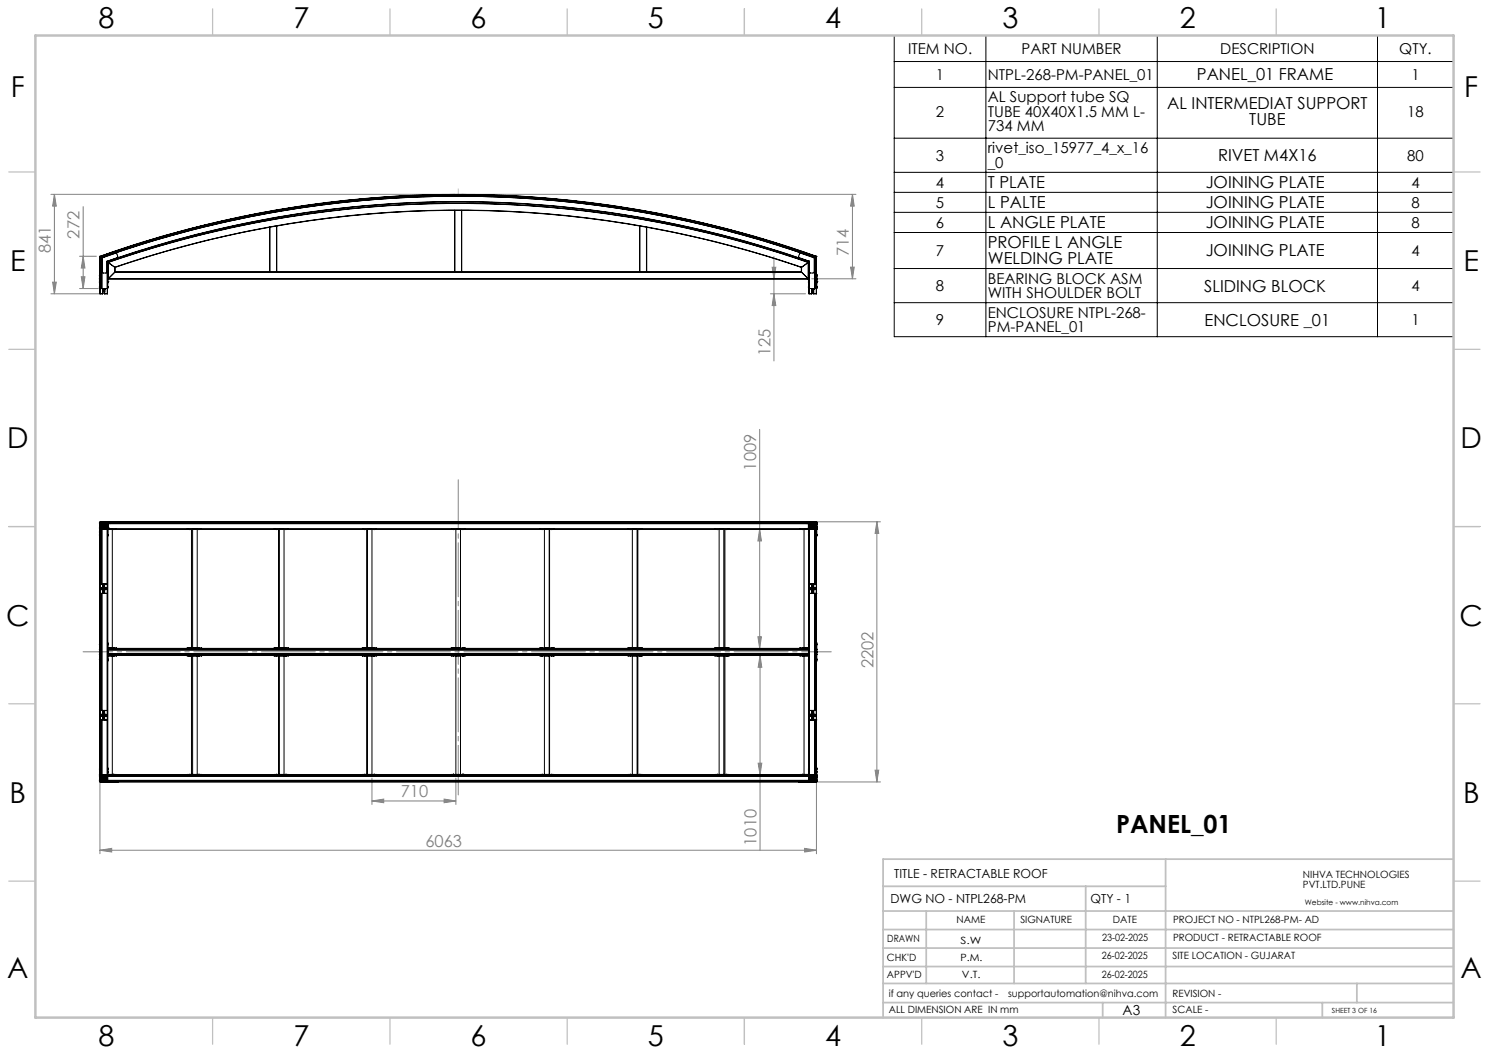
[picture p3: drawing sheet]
<svg xmlns="http://www.w3.org/2000/svg" width="420mm" height="297mm" viewBox="0 0 420 297" stroke-linecap="round" stroke-linejoin="round" font-family="sans-serif">
<defs><g id="words">
<g font-size="8.1">
<text x="27.8" y="8">8</text>
<text x="82.8" y="8">7</text>
<text x="132.8" y="8">6</text>
<text x="182.8" y="8">5</text>
<text x="232.8" y="8">4</text>
<text x="282.8" y="8">3</text>
<text x="332.8" y="8">2</text>
<text x="387.8" y="8">1</text>
<text x="3" y="27.2">F</text>
<text x="413" y="27.2">F</text>
<text x="2.8" y="76.5">E</text>
<text x="412.8" y="76.5">E</text>
<text x="2" y="126.5">D</text>
<text x="412" y="126.5">D</text>
<text x="1.7" y="176.5">C</text>
<text x="411.7" y="176.5">C</text>
<text x="2.7" y="226.5">B</text>
<text x="412.7" y="226.5">B</text>
<text x="2" y="275.7">A</text>
<text x="412" y="275.7">A</text>
<text x="27.8" y="295">8</text>
<text x="82.8" y="295">7</text>
<text x="132.8" y="295">6</text>
<text x="182.8" y="295">5</text>
<text x="232.8" y="295">4</text>
<text x="282.8" y="295">3</text>
<text x="332.8" y="295">2</text>
<text x="387.8" y="295">1</text>
</g>
<text font-size="7.1" x="314.8" y="235">PANEL_01</text>
<g font-size="4.7">
<text x="337.6" y="22.7">PANEL_01 FRAME</text>
<text x="329.2" y="30.8">AL INTERMEDIAT SUPPORT</text>
<text x="352.4" y="35.3">TUBE</text>
<text x="343.6" y="45.5">RIVET M4X16</text>
<text x="278.6" y="53.1">T PLATE</text>
<text x="340.1" y="53.1">JOINING PLATE</text>
<text x="278.6" y="58.8">L PALTE</text>
<text x="340.1" y="58.8">JOINING PLATE</text>
<text x="278.6" y="64.4">L ANGLE PLATE</text>
<text x="340.1" y="64.4">JOINING PLATE</text>
<text x="278.6" y="70.1">PROFILE L ANGLE</text>
<text x="278.6" y="74.6">WELDING PLATE</text>
<text x="340.1" y="72.3">JOINING PLATE</text>
<text x="339.7" y="82.2">SLIDING BLOCK</text>
<text x="339.8" y="91.8">ENCLOSURE _01</text>
</g>
<g font-size="4.7" fill="#808080">
<text x="14.4" y="71.5" transform="rotate(-90 14.4 71.5)">841</text>
<text x="22.4" y="67.3" transform="rotate(-90 22.4 67.3)">272</text>
<text x="239.5" y="72.2" transform="rotate(-90 239.5 72.2)">714</text>
<text x="217.3" y="100.5" transform="rotate(-90 217.3 100.5)">125</text>
<text x="213.3" y="132.7" transform="rotate(-90 213.3 132.7)">1009</text>
<text x="246.3" y="188.5" transform="rotate(-90 246.3 188.5)">2202</text>
<text x="113" y="224.9">710</text>
<text x="120" y="238.8">6063</text>
<text x="213.4" y="238.5" transform="rotate(-90 213.4 238.5)">1010</text>
</g>
<g font-size="4.2">
<text x="256.1" y="15.2">ITEM NO.</text>
<text x="288.2" y="15.2">PART NUMBER</text>
<text x="344.2" y="15.2">DESCRIPTION</text>
<text x="394.7" y="15.2">QTY.</text>
<text x="264" y="22.5">1</text>
<text x="278.6" y="22.5">NTPL-268-PM-PANEL_01</text>
<text x="398.1" y="22.5">1</text>
<text x="278.6" y="28.8">AL Support tube SQ</text>
<text x="264" y="32.9">2</text>
<text x="278.6" y="32.9">TUBE 40X40X1.5 MM L-</text>
<text x="396.9" y="32.9">18</text>
<text x="278.6" y="37.1">734 MM</text>
<text x="264" y="45.3">3</text>
<text x="278.6" y="43.2">rivet_iso_15977_4_x_16</text>
<text x="278.6" y="47.4">_0</text>
<text x="396.9" y="45.3">80</text>
<text x="264" y="52.9">4</text>
<text x="398.1" y="52.9">4</text>
<text x="264" y="58.6">5</text>
<text x="398.1" y="58.6">8</text>
<text x="264" y="64.3">6</text>
<text x="398.1" y="64.3">8</text>
<text x="264" y="72.2">7</text>
<text x="398.1" y="72.2">4</text>
<text x="264" y="82.1">8</text>
<text x="278.6" y="80">BEARING BLOCK ASM</text>
<text x="398.1" y="82.1">4</text>
<text x="278.6" y="84.1">WITH SHOULDER BOLT</text>
<text x="278.6" y="89.6">ENCLOSURE NTPL-268-</text>
<text x="264" y="91.7">9</text>
<text x="278.6" y="93.7">PM-PANEL_01</text>
<text x="398.1" y="91.7">1</text>
</g>
<text font-size="3.9" x="316.7" y="286.4">A3</text>
<g font-size="3.5">
<text x="252.2" y="247.7">TITLE - RETRACTABLE ROOF</text>
<text x="251.2" y="254.8">DWG NO - NTPL268-PM</text>
<text x="307.6" y="254.8">QTY - 1</text>
</g>
<g font-size="2.8">
<text x="367.5" y="247.7">NIHVA TECHNOLOGIES</text>
<text x="367.5" y="250.5">PVT.LTD.PUNE</text>
<text x="269.8" y="260.4">NAME</text>
<text x="287.8" y="260.4">SIGNATURE</text>
<text x="313.9" y="260.5">DATE</text>
<text x="330.9" y="260.5">PROJECT NO - NTPL268-PM- AD</text>
<text x="250.3" y="265.7">DRAWN</text>
<text x="270.9" y="266.1">S.W</text>
<text x="310.9" y="265.5">23-02-2025</text>
<text x="330.9" y="265.5">PRODUCT - RETRACTABLE ROOF</text>
<text x="250.2" y="271.1">CHK'D</text>
<text x="250.2" y="275.8">APPV'D</text>
<text x="270.9" y="271.1">P.M.</text>
<text x="271.3" y="275.8">V.T.</text>
<text x="310.8" y="270.6">26-02-2025</text>
<text x="310.8" y="275.8">26-02-2025</text>
<text x="330.7" y="270.6">SITE LOCATION - GUJARAT</text>
<text x="250.7" y="281.1">if any queries contact -</text>
<text x="284.3" y="281.1">supportautomation@nihva.com</text>
<text x="330.7" y="281.1">REVISION -</text>
<text x="250.7" y="285.6">ALL DIMENSION ARE IN mm</text>
<text x="330.7" y="285.6">SCALE -</text>
</g>
<text font-size="2.1" x="368.1" y="255.1">Website - www.nihva.com</text>
<text font-size="2" x="375.7" y="285.6">SHEET 3 OF 16</text>
</g></defs>
<g fill="none" stroke="#808080" stroke-width=".28">
<path d="M14.4 54.8h113.8M15.3 54.8l.6 3.3h-1zM15.3 54.8v28.1M23.5 58.3v23.1M130.2 54.8h111.2M240.5 54.8l.4 3.3h-1zM240.5 54.8v23.8M14.9 79.6h1l-.6 3.3zM22.4 72.3h4.8M22.9 78.1h1.1l-.5 3.3zM23.5 72.3l.5 3.3h-1.1zM217.8 75.4h1l-.5 3.3z"/>
<path d="M218.3 72.4v29.4M229 78.6h12.4M239.9 75.3h1l-.4 3.3zM14.4 82.9h14.1M22.4 81.4h5.3M217.3 82.9h9.9M218.3 82.9l.5 3.3h-1zM214.3 121.1v61.8M214.3 149.3l.5 3.3h-1zM227.1 147.2h21.3M247.3 147.2l.6 3.3h-1.1zM247.3 147.2v73.4"/>
<path d="M28.2 168.3v72.5M213.8 179.6h1l-.5 3.3zM230.3 168.3v72.5M214.4 184.9l.5 3.3h-1zM214.4 184.9v55M104.9 219.5v7.4M128.6 219.5v7.4M213.9 215.3h1l-.5 3.2zM246.8 217.2h1.1l-.6 3.4zM28.2 239.8l3.3-.5v1zM28.2 239.8h202.1M104.9 225.9l3.3-.5v1z"/>
<path d="M104.9 225.9h23.7M125.3 225.4l3.3 .5-3.3 .5zM227 239.3l3.3 .5-3.3 .5zM229.3 220.6h19.1"/>
</g>
<g fill="none" stroke="#000" stroke-width=".28">
<path d="M252.2 10h157.8v85h-157.8zM252.2 17.4h157.8M278.1 10v85M326.4 10v85M388.5 10v85M252.2 24.7h157.8M252.2 39h157.8M252.2 48.6h157.8M252.2 54.3h157.8M252.2 59.9h157.8M252.2 65.6h157.8M252.2 75.7h157.8"/>
<path d="M252.2 85.4h157.8"/>
</g>
<path d="M129.3 224.2v-88.9" fill="none" stroke="#808080" stroke-width=".28" stroke-dasharray="15.2 1.3 1.3 1.3" stroke-dashoffset="1.3"/>
<path d="M23.4 183.8h211.1" fill="none" stroke="#808080" stroke-width=".28" stroke-dasharray="15.2 1.3 1.3 1.3" stroke-dashoffset="6.9"/>
<path d="M129.3 53.3v1.5" fill="none" stroke="#c0c0c0" stroke-width=".28"/>
<g fill="none" stroke="#c0c0c0" stroke-width=".35">
<path d="M60 2.5v7.5M110 2.5v7.5M160 2.5v7.5M210 2.5v7.5M260 2.5v7.5M310 2.5v7.5M360 2.5v7.5M2.5 48.5h7.5M410 48.5h7.5M2.5 98.5h7.5M410 98.5h7.5M2.5 148.5h7.5"/>
<path d="M410 148.5h7.5M2.5 198.5h7.5M410 198.5h7.5M2.5 248.5h7.5M410 248.5h7.5M60 287v7.5M110 287v7.5M160 287v7.5M210 287v7.5M260 287v7.5M310 287v7.5M360 287v7.5"/>
</g>
<g fill="none" stroke="#c0c0c0" stroke-width=".5">
<path d="M249.1 257h160.9M249.1 250h79.7M261.3 257v20.4M286 257v20.4M306.2 250v27.4M328.8 242.3v44.7M410 242.3h-160.9v44.7M249.1 272.6h160.9M249.1 267.4h160.9M249.1 262.2h160.9M249.1 277.4h160.9M382.7 277.4v5.4"/>
<path d="M249.1 282.8h160.9M311 282.8v4.2M373 282.8v4.2"/>
</g>
<path d="M10 10h400v277h-400z" fill="none" stroke="#c0c0c0" stroke-width=".7"/>
<g fill="#808080">
<path d="M28.2 239.8l3.3-.5v1zM227 239.3l3.3 .5-3.3 .5z"/>
<path d="M104.9 225.9l3.3-.5v1zM125.3 225.4l3.3 .5-3.3 .5z"/>
<path d="M22.9 78.1h1.1l-.5 3.3zM23.5 72.3l.5 3.3h-1.1z"/>
<path d="M247.3 147.2l.6 3.3h-1.1zM246.8 217.2h1.1l-.6 3.4zM214.3 149.3l.5 3.3h-1zM213.8 179.6h1l-.5 3.3zM214.4 184.9l.5 3.3h-1zM213.9 215.3h1l-.5 3.2zM217.8 75.4h1l-.5 3.3zM218.3 82.9l.5 3.3h-1z"/>
<path d="M15.3 54.8l.6 3.3h-1zM14.9 79.6h1l-.6 3.3z"/>
<path d="M240.5 54.8l.4 3.3h-1zM239.9 75.3h1l-.4 3.3z"/>
</g>
<g fill="none" stroke="#000" stroke-width=".28">
<path d="M128.2 59.3h.1M128.2 59.3a295.3 295.3 0 0 0-50.1 4.4M128.2 59.3v17.4M128.3 59.3h1.9M128.3 59.3v17.4M130.2 59.3h.1M130.2 59.3v17.4M130.2 59.3a295.3 295.3 0 0 1 50.2 4.4M28 78.8h.1M28 77.7l.1 .2M28 78.6v.2M28 77.7h.1"/>
<path d="M28 77.6v.1M28.1 78.4l-.1 .2M28.1 78.6h-.1M28.1 77.6h-.1M28.1 79.5v.3M28.1 79.2v.3M28.1 77.6l-.1 .1M28.1 77.5v3.7M28.1 77.5h.1M28.2 77.4l-.1 .1M28.2 72.3l.1 .1M28.2 72.3a301.1 301.1 0 0 1 202.1 0"/>
<path d="M28.2 72.3v10.5M28.3 72.4a300.7 300.7 0 0 1 201.9 0M28.3 72.4v9M28.3 72.4h.1M28.3 72.4a300.9 300.9 0 0 1 201.9 0M28.3 79.4h.1M28.3 79.3h.1M28.3 77.8h.1M28.3 77.7h.1M28.3 72.4l.4 .3M28.4 79.3h.1M28.4 79.4h.1"/>
<path d="M28.4 77.7h.1M28.4 77.8h.1M28.4 79.3v.1M28.4 77.7v.1M28.7 72.7h.1M28.7 72.7a300.3 300.3 0 0 1 201.1 0M28.7 72.7v8.7M28.8 72.7l3.8-1.3 .3 .2 .3 .8-.1 .2-2.9 1.1M28.8 72.7v4l.2 .3 1.1-.1 .1-3.2M30.2 73.7h.1M30.2 73.7l.1 .1M30.2 73.7a299.1 299.1 0 0 1 198 0"/>
<path d="M30.2 73.7l.1 9.1M30.3 77.4l.1 .1M30.3 73.8a299.3 299.3 0 0 1 197.9 0M30.3 73.8v9M30.3 77.5h.1M30.4 78.4v.2M30.4 79.5v.3M30.4 77.6v.2M30.4 79.2v.2M30.4 77.5v3.7M30.4 78.6v.1M30.4 77.8v.1"/>
<path d="M30.4 79.4v.1M30.4 78.6v.2M30.4 79.4h.1M30.4 74h.1M30.4 74a301.4 301.4 0 0 1 197.6 0M30.4 74v4.7M30.4 78.7h197.6M30.5 78.6l-.1 .1M30.5 74a301 301 0 0 1 197.5 0M30.5 78.6h197.5M30.5 74v4.6M30.5 74l1.9 1.4"/>
<path d="M32.4 75.4h.1M32.4 75.4a299 299 0 0 1 193.7 0M32.4 75.4v1.4M32.4 76.8l-1.9 1.8M32.4 76.8h193.7M32.5 76.7l-.1 .1M32.5 76.7h43.6M32.5 75.4v1.3M76.1 76.7h.1M76.1 64.1a297.8 297.8 0 0 0-43.6 11.3M76.1 64.1v12.6M76.1 64.1h.1"/>
<path d="M76.1 76.7h1.9M78 63.7h.1M78 76.7h.1M78 63.7l-1.9 .4M78 63.7v13M78.1 76.7h50.1M78.1 63.7v13M128.2 76.7h.1M128.3 76.7h1.9M130.2 76.7h.1M130.2 76.7h50.2M180.4 76.7h.1"/>
<path d="M180.4 63.7h.1M180.4 63.7v13M180.5 63.7l1.9 .4M180.5 63.7v13M180.5 76.7h1.9M182.4 76.7h.1M182.4 64.1h.1M182.4 64.1v12.6M182.4 64.1a297.8 297.8 0 0 1 43.6 11.3M182.4 76.7h43.6M226 76.7l.1 .1M226 75.4v1.3"/>
<path d="M226.1 75.4h-.1M226.1 76.8l1.9 1.8M226.1 75.4v1.4M228 78.6v.1M228 74l-1.9 1.4M228 74v4.6M228 78.8h.1M228 77.7l.1 .2M228 77.7h.1M228 78.6v.2M228 74h.1M228 74v4.7"/>
<path d="M228.1 77.6l-.1 .1M228.1 78.6h-.1M228.1 78.4l-.1 .2M228.1 79.5v.3M228.1 79.2v.3M228.1 77.5v3.7M228.1 77.5h.1M228.2 77.4l-.1 .1M228.2 73.8v9M228.2 73.7v.1M228.2 73.7v7.7M228.3 73.7h-.1"/>
<path d="M229.7 72.7l-.2 4.3h-.9l-.3-.2v-3.1M229.7 72.7l-3.8-1.3-.4 .2-.3 .8 .2 .2 2.9 1.1M229.8 72.7h.1M229.8 72.7v8.7M229.8 72.7h-.1M230 78.6h.1M230 78.5h.1M230 78.5v.1M230 79.8h.1M230 79.7h.1M230 77.8h.1M230 77.6h.1"/>
<path d="M230 77.6v.1M230 77.6v.2M230.1 79.6l-.1 .2M230.1 78.5v.1M230.1 79.6v.2M230.1 77.6v.2M230.1 78.5h.1M230.1 78.6h.1M230.1 79.6h.1M230.1 79.8h.1M230.1 77.6h.1M230.1 77.8h.1"/>
<path d="M230.2 72.4h.1M230.2 72.4v9M230.2 72.4l-.4 .3M230.2 72.4l.1 10.4M230.3 77.4l.1 .1M230.3 72.3l-.1 .1M230.3 72.3v10.5M230.3 77.5h.1M230.4 78.4v.2M230.4 79.5v.3M230.4 77.6v.2M230.4 79.2v.2"/>
<path d="M230.4 77.5v3.7M230.4 78.6v.2M230.4 78.6v.1M230.4 77.8v.1M230.4 79.4v.1M230.4 79.4h.1M28 81.1l.1 .1M28 81h.1M28 81v.1M28.1 80.7l-.1 .3M28.1 81.2l.1 .1M28.1 81.2h.1"/>
<path d="M28.2 82.8h.1M28.2 81.4h.1M28.2 82.8h.8M28.3 81.4h2M28.3 81.4h.1M28.3 81h.1M28.3 80.8h.1M28.4 80.8v.2M28.4 81h.1M28.4 80.9v.1M28.4 80.9h.1M28.7 81.4h.1"/>
<path d="M28.9 81.4v.3M29 81.7h-.1M29 82.8h.1M29 81.4v1.4M29 81.7h.1M29 81.4v.2M29 81.5h.1M29 81.4v.1M29 81.8h.1M29 82.3h.1M29 81.6h.5M29.1 81.8v.5"/>
<path d="M29.4 81.8v.5M29.4 81.8h.1M29.4 82.3h.1M29.5 81.6h.1M29.5 81.5h.1M29.5 81.5v.1M29.5 81.7h.1M29.5 82.8h.1M29.5 82.8v.1M29.5 81.7v1.1M29.5 82.8h.8M29.5 81.4l.1 .3"/>
<path d="M30.3 82.8h.1M30.3 82.8v.1M30.3 81.2h.1M30.4 80.9v.1M30.4 80.7v.3M30.4 81.2l-.1 .1M30.4 81v.2M228 81l.1 .2M228 81h.1M228.1 80.7l-.1 .3M228.1 81.2l.1 .1M228.1 81.2h.1"/>
<path d="M228.2 82.8h.1M228.2 81.4h.1M228.2 82.8h.8M228.2 81.4h2.1M228.9 81.4v.3M229 82.8h.1M229 82.8v.1M229 81.6h.4M229 81.6h.1M229 82.3h.1M229 81.8h.1M229 81.4v.2"/>
<path d="M229 81.5v1.3M229 81.7h-.1M229 81.7v1.1M229.1 81.8v.5M229.1 82.3h.1M229.1 81.8h.1M229.4 81.8v.5M229.4 82.3h.1M229.4 81.8h.1M229.4 81.6h.1M229.5 81.5h.1M229.5 81.5v.1"/>
<path d="M229.5 81.7h.1M229.5 82.8h.1M229.5 82.8v.1M229.5 81.7v1.1M229.5 81.4v1.4M229.5 82.8h.8M229.8 81.4h.1M230 81l.1 .1M230 81h.1M230 81v.1M230 81.1h.1M230.1 81h.1"/>
<path d="M230.1 81v.1M230.1 81.1h.1M230.2 81.4h.1M230.3 82.8h.1M230.3 82.8v.1M230.3 81.2h.1M230.4 80.9v.1M230.4 80.7v.3M230.4 81.2l-.1 .1M230.4 81v.2M28 147.6h.1M28 147.5v.1"/>
<path d="M28.1 149.9v.3M28.1 148.8v.2M28.1 147.4l-.1 .1M28.1 150.7v.3M28.1 151.1l.1 .1M28.1 147.4h.1M28.1 151.1h.1M28.1 147.4v3.7M28.2 147.3l-.1 .1M28.2 147.3h202.1M28.2 149.2h.1M28.2 147.3v73.2"/>
<path d="M28.3 149.2h.1M28.3 149.2v15.5M28.3 147.3h.1M28.3 148.4h.1M28.3 148h.1M28.3 148.8h.1M28.3 148.4h1.9M28.3 148h1.9M28.3 147.5h.1M28.3 147.6h.1M28.3 149h.1M28.3 147.3h.5v.7"/>
<path d="M28.3 147.7h.5M28.3 147.3v.4M28.3 148v.4M28.3 148.8v.4M28.3 147.7v.3M28.3 147.2h.1M28.3 148.5h.1M28.3 150.1h.1M28.3 150h.1M28.3 151h.1M28.3 150.8h.1M28.3 147.2v.1"/>
<path d="M28.3 148.5v.3M28.3 149v15.7M28.3 148h.5M28.3 148.5h.5M28.4 150h.1M28.4 150.1h.1M28.4 148.8h.1M28.4 147.5h.1M28.4 150.8h.1M28.4 151h.1M28.4 150v.1M28.4 148.8v.2"/>
<path d="M28.4 147.5v.1M28.4 150.8v.2M28.4 148.9h.1M28.7 149.2h.1M28.7 147.3h.1M28.7 147.2h.1M28.7 149.2h1.5M28.7 147.2v.1M28.7 149.2v15.5M28.8 149.2h.1M28.8 147.7h-.5M28.8 148h.1"/>
<path d="M28.8 148.5h.1M28.8 148.5v.7M28.8 147.7h.1M28.8 147.7l1.4 .1M28.8 148.7h.1M28.8 148.8h.1M28.8 147.7h1.2M28.8 147.7v.3M28.8 148.8v.4M28.8 148h1.4M28.8 149.2h1.4M28.8 148.8h1.2"/>
<path d="M28.9 149h.1M28.9 149v.2M29 149h.1M29 149h-.1M29 147.7h.1M29 148.8h.1M29 148.7h.1M29 148.7v.1M29.1 149h.1M29.1 149v.2M29.2 147.1l-.4 .1M29.2 147.1v.1"/>
<path d="M29.2 147.1h.6M29.5 149h.1M29.5 149v.2M29.6 149h.1M29.6 149h-.1M29.6 149v.2M29.8 147.1h.4M29.8 147.1v.1M30 149h.1M30 149v.2M30 148.7l.2 .3M30.1 147.7v.1"/>
<path d="M30.1 147.5v.1M30.1 147.7h.1M30.1 149h.1M30.1 148.9h.1M30.1 149v.2M30.1 147.6h.1M30.1 147.5h.1M30.1 148.8h.1M30.1 148.8v.2M30.1 147.6h.2M30.1 147.8h.1M30.1 148.8h.2"/>
<path d="M30.2 147.4h.1M30.2 149h.1M30.2 147.3h.1M30.2 148h.1M30.2 147.4l-.2 .3M30.2 148.4h.1M30.2 149.2h.1M30.2 148.5h.1M30.2 147.1v.1M30.2 147.1h2.8M30.2 148.5v.2h-1.4M30.2 147.6h.1"/>
<path d="M30.2 147.3h-1.4v.4M30.2 147.3v.1M30.2 147.8v.2M30.2 148v.4M30.2 149.1v.1M30.2 148.5h-1.4v.2M30.2 147.2l.1 .1M30.2 149.2v69.3M30.3 151.1v.1M30.3 149.2h-.1M30.3 147.4l-.2 .1 .1 .1M30.3 148.8h-.2l.1 .2"/>
<path d="M30.3 147.3v73.2M30.4 147.4v.2M30.4 147.6h.1M30.4 149.1v.1M30.4 150.7v.3M30.4 147.3v73M30.4 147.6v.2M30.4 149h.1M30.4 148.8h.1M30.4 149.4h.1M30.4 148.9h.1M30.4 148.8v.2"/>
<path d="M30.4 149.2v.2M30.4 149.2l.1 .1M30.4 147.3h.1M30.4 149.2h.1M30.4 147.6h.8M30.4 147.7h197.7M30.4 149.2h197.7M30.4 147.5h.8M30.4 147.2v.1M30.4 147.7v1.5M30.4 147.7h197.6M30.5 147.7h-.1"/>
<path d="M30.5 147.2h-.1M30.5 149.3h197.5M30.5 147.2h197.5M31.2 147.3h.1M31.2 147.4l-.9 .1M31.2 147.3v.4M31.7 149.3v33.5M32 149.3l.1 .1M32.1 149.4h.1M32.2 149.3v.1M32.8 149.3h.1M32.9 149.3h-2.5"/>
<path d="M33 147.1l.2 .1M33 147.1v.1M52.8 149.3h4.1M53 149.3h.1M53.2 149.3h.1M53.4 149.3h.3M54 149.3v33.5M54.3 149.3v33.5M55.6 149.3v33.5M56 149.3l.1 .1M56.1 149.4h.1M56.2 149.4h.1"/>
<path d="M56.2 149.3v.1M56.8 149.3h.1M77.3 149.3h4.1M77.4 149.3h.1M77.6 149.3h.1M77.9 149.3h.1M77.9 149.4h.2M78.2 149.3l-.1 .1M78.6 149.3v33.5M78.8 149.3v33.5M80.1 149.3v33.5M80.6 149.3v.1"/>
<path d="M80.6 149.4h.1M80.7 149.4h.1M81.2 149.3h.1M102.2 149.3h4.1M102.3 149.3h.1M102.4 149.3h.1M102.8 149.3v.1M102.8 149.4h.1M102.9 149.4h.1M103.5 149.3v33.5M103.6 149.3v33.5M104.9 149.3v33.5"/>
<path d="M105.4 149.3l.1 .1M105.5 149.4h.1M105.6 149.4h.1M105.6 149.3v.1M106.1 149.3h.1M127.2 149.3h4M127.4 149.3h.1M127.8 149.3h.1M128.1 149.3l-.3 .1M128.6 149.3v33.5M129.9 149.3v33.5M130.4 149.3l.1 .1"/>
<path d="M130.5 149.4h.1M130.7 149.3l-.2 .1M131.1 149.3h.1M152.3 149.3h4M152.4 149.3h.1M152.8 149.3h.3M153.6 149.3v33.5M154.9 149.3v33.5M155 149.3v33.5M155.5 149.3v.1M155.5 149.4h.1M155.8 149.3l-.2 .1"/>
<path d="M156.1 149.3h.1M156.2 149.3h.1M177.1 149.3h4.1M177.2 149.3h.1M177.7 149.3h.1M178 149.3l-.3 .1M178.4 149.3v33.5M179.7 149.3v33.5M179.9 149.3v33.5M180.3 149.3l.1 .1M180.4 149.4h.1M180.6 149.3l-.2 .1"/>
<path d="M180.8 149.3h.1M181 149.3h.1M201.6 149.3h4.1M201.7 149.3h.1M202.2 149.3l.1 .1M202.3 149.4h.1M202.5 149.3l-.2 .1M202.8 149.3v33.5M204.2 149.3v33.5M204.5 149.3v33.5M204.8 149.3h.1M205.1 149.3l-.2 .1"/>
<path d="M205.3 149.3h.1M205.5 149.3h.1M225.5 147.1l-.3 .1M225.5 147.1h2.8M225.5 147.1v.1M225.6 149.3h2.5M225.7 149.3h.1M226.3 149.3h.1M226.6 149.3l-.3 .1M226.8 149.3v33.5M227.3 147.3h.1M227.3 147.4h.7"/>
<path d="M227.3 147.6h.7M227.3 147.5h.7M227.3 147.3v.4M228 147.2h.1M228 147.7h.1M228 149h.1M228 147.6l.1 .1M228 148.9h.1M228 148.8h.1M228 148.8v.2M228 147.5v.1M228 147.5h.1"/>
<path d="M228 147.3h.1M228 149.2v.1M228 147.2v.1M228 147.7v1.5M228 149.2h.1M228.1 149.3v.6M228.1 150.2v.5M228.1 151v30.6M228.1 149.9v.3M228.1 148.8h-.1M228.1 147.4l-.1 .1M228.1 150.7v.3"/>
<path d="M228.1 151.1l.1 .1M228.1 147.3v.1M228.1 147.4l.3 .1-.2 .2M228.1 151.1h.1M228.1 147.4v3.7M228.2 149.2h.1M228.2 148.8h.2l-.2 .2M228.2 147.6h.2M228.2 149h.1M228.2 148.8h.2M228.2 147.3h-197.9M228.2 147.3v73.2"/>
<path d="M228.2 147.3h.1M228.2 149.2h1.6M228.2 149.2v15.5M228.3 148h.1M228.3 148h1.9M228.3 149.2h.1M228.3 147.3v.1M228.3 148.5v.2M228.3 148.4h1.9M228.3 147.3h1.4v.4M228.3 147.7h1.4M228.3 148.5h1.4v.2"/>
<path d="M228.3 148v.4M228.3 148h1.4M228.3 149.2h1.4M228.3 148.7h1.4M228.3 147.1h.3M228.3 147.4l.2 .3M228.3 147.7v.3M228.3 149v.2M228.3 147.3h.1M228.3 148.5h.1M228.3 147.4h.1M228.3 149h.1"/>
<path d="M228.3 147.5h.1M228.3 147.1v.1M228.4 149h.1M228.4 148.8h.1M228.4 147.5h.1M228.4 147.6h.1M228.4 148.8v.2M228.4 147.5v.1M228.4 148.9h.1M228.4 149v.2M228.5 149h.1M228.5 147.7h.1"/>
<path d="M228.5 148.7h.1M228.5 148.7l-.2 .3M228.5 147.7h1.2M228.5 148.8h1.2M228.6 149h.1M228.6 149v.2M228.6 147.1v.1M228.6 147.1h.7M228.8 149h.2M228.8 149v.2M228.9 149h-.1M228.9 149h.1"/>
<path d="M229 149h.1M229 149v.2M229.3 147.1l.4 .1M229.3 147.1v.1M229.4 149h.2M229.4 149v.2M229.4 149h.1M229.4 147.7h.1M229.4 148.8h.1M229.4 148.7h.1M229.4 148.7v.1M229.5 149h.1"/>
<path d="M229.6 149h-.2M229.6 149h.1M229.6 149v.2M229.7 148h.1M229.7 147.7h.1M229.7 149.2h.1M229.7 148.8h.1M229.7 148.7h.1M229.7 147.7v.3M229.7 148.8v.4M229.7 148.5h.1M229.7 147.7h.3"/>
<path d="M229.7 147.3h.5M229.7 148.5l.1 16.2M229.7 148h.5M229.7 148.5h.5M229.8 147.2h.1M229.8 147.3h.1M229.8 149.2h.1M229.8 147.2l-.1 .8M230 147.6h.1M230 147.5h.1M230 147.5v.1M230 147.6l.1 .2"/>
<path d="M230 147.6v.1M230 147.7h.1M230 149.2l.1 .1M230 149.2h.1M230 149.2v.1M230 149.3h.1M230 150.9h.1M230 150.8h.1M230 150.8v.1M230.1 147.6h.1M230.1 147.5l-.1 .1M230.1 147.5v.1"/>
<path d="M230.1 147.6v.2M230.1 149.2v.1M230.1 150.8v.1M230.1 147.5h.1M230.1 147.8l.1 .2M230.1 149.2h.1M230.1 149.3h.1M230.1 150.8h.1M230.1 150.9h.1M230.2 148h.1M230.2 147.3h.1M230.2 147.2h.1"/>
<path d="M230.2 149.2h.1M230.2 148.5h.1M230.2 147.2v.1M230.2 148.5v16.2M230.2 148.5v.3M230.2 148.4h.1M230.2 148v.4M230.2 147.7v.3M230.2 148.8h.1M230.2 147.3v.4M230.2 148.8v.4M230.2 149.2v69.3"/>
<path d="M230.3 149.2h.1M230.3 147.3l.1 .1M230.3 149.2h-.1M230.3 147.4h.1M230.3 147.3v73.2M230.3 151.1h.1M230.4 147.4v.2M230.4 147.6h.1M230.4 148.8v.2M230.4 149.1v.3M230.4 150.7v.3M230.4 151.1l-.1 .1"/>
<path d="M230.4 147.4v3.7M230.4 147.6v.2M28.2 167.4h.1M28.2 164.7h.1M28.2 164.7h2.1M28.2 167.4h2.1M28.3 167.4v33M28.6 166v.1M28.6 166h.1M28.7 166h-.1M28.7 166h.1M28.7 166l-.1 .1"/>
<path d="M28.7 167.4v33M29 164.7h.1M29 167.4h.1M29 164.7v2.7M29 165.9v.4zM29 167.2h.1M29 165.9v.3M29 167.2h.5M29 164.8h.5M29 164.8v.4a.44 .44 0 0 0 0 .5 .44 .44 0 0 0 .5 .2v-1.1M29 164.8v.1M29.5 166.2a.35 .35 0 0 0-.5 .1 .35 .35 0 0 0 0 .5v.4"/>
<path d="M29.5 167.2h.1M29.5 164.9h.1M29.5 166.2v1M29.5 166.2v-.3v.4M29.5 164.7h.1M29.5 167.4h.1M29.5 164.7v2.7M29.7 166l.1 .1M29.8 166.1h.1M29.8 166h.1M29.8 166h-.1M29.8 166v.1"/>
<path d="M29.9 166v.1M29.9 166.1h-.1M30.3 164.7h.1M30.3 167.4h.1M228.2 164.7h.1M228.2 167.4h.1M228.2 167.4v33M228.2 164.7h2.1M228.2 167.4h2.1M228.5 167.4h.1M228.6 166v.1M228.6 166h.1"/>
<path d="M228.7 166h-.1M228.7 166l-.1 .1M228.7 166h.1M229 164.7h.1M229 167.4h.1M229 164.7v2.7M229 165.9v.4M229 166.2v.3a.42 .42 0 0 0 0 .5 .42 .42 0 0 0 .3 .2h.1M229 166.2h.4M229 164.8v.4a.42 .42 0 0 0 0 .5 .42 .42 0 0 0 .3 .2l.1-1.1M229 164.8h.4M229 164.8v.1"/>
<path d="M229 165.9v.3M229.4 166.2v1M229.5 165.9v.4M229.5 167.2h-.1M229.5 164.9h.1M229.5 167.4h.1M229.5 164.7h.1M229.5 165.9v.3M229.5 164.7v2.7M229.8 166.1h.1M229.8 167.4h.1M229.8 166h.1"/>
<path d="M229.8 167.4v33M229.8 166v.1M229.9 166h.1M229.9 166v.1M230.2 167.4h.1M230.2 167.4v33M230.3 167.4h.1M230.3 164.7h.1M28.1 183.8h.1M28 183.8l.1 .2M28 183.2l.1 .1M28 186.1h.1"/>
<path d="M28 183.1v.1M28.1 181.6v.3M28.1 183.1h-.1M28.1 185.8l-.1 .3M28.1 184.4v.3M28.1 186.4l.1 .1M28.1 181.4v5M28.1 186.4h.1M28.1 181.4h.1M28.2 181.3l-.1 .1M28.3 181.7h.1M28.3 181.9h.1"/>
<path d="M28.3 185.9h.1M28.3 186.1h.1M28.3 183.8h.1M28.3 184h.1M28.4 183.8h.1M28.4 181.7h.1M28.4 185.9v.1M28.4 183.8v.2M28.4 181.7v.2M28.4 185.9v.2M28.4 183.9v.1M28.4 183.9h.1"/>
<path d="M28.4 183.8v.1M28.4 181.8v.1M28.4 181.8h.1M28.4 181.7v.1M28.4 186v.1M30.3 181.3v.1M30.3 186.4v.1M30.4 183.8v.2M30.4 185.8v.3M30.4 181.6v.3M30.4 183.1h.1M30.4 184.9h197.7"/>
<path d="M30.4 182.9h197.7M30.4 184.8h197.7M30.4 182.8l2.5 .1M30.4 184.6v.1M30.4 183.3h197.7M30.4 183.3h197.6M30.4 184.6h197.6M30.4 184.5h197.6M30.4 183.2h197.6M30.4 184.5v.1M30.4 184.6h.1M30.4 183.1v.2"/>
<path d="M30.4 184.7h197.6M30.4 183.1h197.6M31.7 185v33.4M32 185h.1M32 182.7v.1M32 182.7h.1M32.1 182.7h.1M32.1 182.7l.1 .1M32.1 185h.1M32.2 185h.1M32.8 182.8v.1M32.8 184.9v.1"/>
<path d="M32.9 184.9l-2.5 .1M52.8 182.9h4.1M52.8 184.9h4.1M53 182.8v.1M53 184.9v.1M53.2 182.8v.1M53.2 184.9v.1M53.4 185h.1M53.5 185h.1M53.5 182.7l-.1 .1M53.5 182.7h.1M53.6 185h.1"/>
<path d="M53.6 182.7h.1M53.6 182.7v.1M54 185v33.4M54.3 185v33.4M55.6 185v33.4M56 185h.3M56.1 182.7l-.1 .1M56.1 182.7l.1 .1M56.1 182.7h.1M56.8 182.8v.1M56.8 184.9v.1M77.3 182.9h4.1"/>
<path d="M77.3 184.9h4.1M77.4 182.8v.1M77.4 184.9v.1M77.6 182.8v.1M77.6 184.9v.1M77.9 185h.1M78 185h.1M78 182.7l-.1 .1M78 182.7l.1 .1M78 182.7h.1M78.1 185h.1M78.6 185v33.4"/>
<path d="M78.8 185v33.4M80.1 185v33.4M80.5 185h.2M80.6 182.7v.1M80.6 182.7h.1M80.7 182.7h.1M80.7 182.7l.1 .1M80.7 185h.1M80.8 185h.1M81.2 182.8v.1M81.2 184.9v.1M102.2 182.9h4.1"/>
<path d="M102.2 184.9h4.1M102.3 182.8v.1M102.3 184.9v.1M102.4 182.8v.1M102.4 184.9v.1M102.8 185h.1M102.8 182.7v.1M102.8 182.7h.1M102.9 185h.1M102.9 182.7l.1 .1M103 185h-.1M103.5 185v33.4"/>
<path d="M103.6 185v33.4M104.9 185v33.4M105.4 185h.1M105.5 185h.1M105.5 182.7l-.1 .1M105.5 182.7h.1M105.6 185h.1M105.6 182.7h.1M105.6 182.7v.1M106.1 182.8v.1M106.1 184.9v.1M127.2 182.9h4"/>
<path d="M127.2 184.9h4M127.4 182.8v.1M127.4 184.9v.1M127.8 185h.3M127.8 182.7v.1M127.8 182.7h.2M128 182.7l.1 .1M128.6 185v33.4M129.9 185v33.4M130.4 185h.3M130.5 182.7l-.1 .1M130.5 182.7h.2"/>
<path d="M130.7 182.7v.1M131.1 182.8v.1M131.1 184.9v.1M152.3 182.9h4M152.3 184.9h4M152.4 182.8v.1M152.4 184.9v.1M152.8 185h.1M152.8 182.8h.3M152.9 185h.1M153.1 185h-.2M153.6 185v33.4"/>
<path d="M154.9 185v33.4M155 185v33.4M155.5 185h.1M155.5 182.8h.3M155.8 185h-.2M156.1 182.8v.1M156.1 184.9v.1M156.2 182.8v.1M156.2 184.9v.1M177.1 182.9h4.1M177.1 184.9h4.1M177.2 182.8v.1"/>
<path d="M177.2 184.9v.1M177.7 185h.3M177.7 182.8h.3M178.4 185v33.4M179.7 185v33.4M179.9 185v33.4M180.3 185h.1M180.3 182.8h.3M180.4 185h.1M180.6 185h-.2M180.8 182.8v.1M180.8 184.9v.1"/>
<path d="M181 182.8v.1M181 184.9v.1M201.6 182.9h4.1M201.6 184.9h4.1M201.7 182.8v.1M201.7 184.9v.1M202.2 185h.1M202.2 182.8h.3M202.3 185h.1M202.5 185h-.2M202.8 185v33.4M204.2 185v33.4"/>
<path d="M204.5 185v33.4M204.8 185h.3M204.8 182.8h.3M205.3 182.8v.1M205.3 184.9v.1M205.5 182.8v.1M205.5 184.9v.1M225.6 184.9l2.5 .1M225.7 182.8v.1M225.7 184.9v.1M226.3 185h.3M226.3 182.8h.3"/>
<path d="M226.8 185v33.4M228 184.6l.1 .1M228 186.1h.1M228 183.3h.1M228 184.5v.1M228 183.2v.1M228 183.1v.1M228.1 184.4l-197.7 .1M228.1 181.9v.9M228.1 185v.8M228.1 186.1v30.7M228.1 184.4l-.1 .1"/>
<path d="M228.1 185.8l-.1 .3M228.1 183.1h-.1M228.1 181.6v.3M228.1 183.8v.2M228.1 186.4l.1 .1M228.1 181.4v5M228.1 186.4h.1M228.1 181.4h.1M228.1 182.8l-2.5 .1M228.2 181.3l-.1 .1M230 181.8l.1 .1M230 181.8h.1"/>
<path d="M230 186l.1 .1M230 185.9v.1M230 183.9l.1 .1M230 183.8h.1M230 183.8v.1M230 183.9h.1M230.1 181.7l-.1 .1M230.1 185.9l-.1 .1M230.1 181.7v.2M230.1 185.9v.2M230.1 183.8v.2M230.1 181.7h.1"/>
<path d="M230.1 181.9h.1M230.1 185.9h.1M230.1 186.1h.1M230.1 183.8h.1M230.1 184h.1M230.3 181.3l.1 .1M230.3 186.4h.1M230.3 181.4h.1M230.4 183.1v.2M230.4 181.6v.3M230.4 184.4v.2M230.4 185.8v.3"/>
<path d="M230.4 183.8v.2M230.4 186.4l-.1 .1M230.4 181.4v5M230.4 184.6v.1M230.4 184.6h.1M28.1 216.8h.1M28 216.8l.1 .3M28.1 218.4v.2M28.1 218.7v.3M28.1 220l-.1 .2M28.1 216.7h.1M28.1 216.7v3.6"/>
<path d="M28.2 203h.1M28.2 203v.1M28.2 216.6l-.1 .1M28.2 218.5h.1M28.2 203.1h.1M28.2 218.6h.1M28.2 200.4h.1M28.2 200.4h2.1M28.2 203h2.1M28.2 203.1h2.1M28.3 218.5l-.1 .1M28.3 203.1v15.4"/>
<path d="M28.3 218.5h.1M28.3 219.7h.1M28.3 219.4h.1M28.3 219h.1M28.3 218.6h.1M28.3 219.7h1.9M28.3 219.4h1.9M28.3 218.6v.4M28.3 219.4v.3M28.3 219v.3M28.3 218.5v.1M28.3 219.3h.1"/>
<path d="M28.3 219.8h.5M28.3 217h.1M28.3 216.9h.1M28.3 218.4h.1M28.3 219.8l.1 .2M28.3 203.1v16.2M28.3 219.3h.5M28.3 219.8v.3M28.4 216.9h.1M28.4 218.4h.1M28.4 216.9v.1M28.4 218.4v.2"/>
<path d="M28.4 218.6h-.1M28.4 217h.1M28.4 218.5h.1M28.6 201.7v.1M28.6 201.6v.2M28.6 201.6h.1M28.7 201.6l-.1 .1M28.7 201.7h.1M28.7 201.7l-.1 .1M28.7 218.6h.1M28.7 218.5v.1M28.7 218.5h.1"/>
<path d="M28.7 201.6l-.1 .2M28.7 203.1v15.5M28.7 218.5h1.5M28.8 219.3h.1M28.8 218.6h.1M28.8 218.6v.7M28.8 219.8v.7M28.8 218.6h1.4M28.8 219.1h.1M28.8 219.8h1.4M28.8 219h.1M28.8 218.6v.4"/>
<path d="M28.8 219.1v.2M28.8 219.8v.2M28.8 219.3h1.4M28.8 219.1h1.4M28.8 219h1.2M28.9 218.8h.1M28.9 218.8h.2M28.9 218.6v.2M29 218.8h.1M29 200.4h.1M29 203h.1M29 200.4v2.6"/>
<path d="M29 201.5v.4zM29 202.9h.1M29 201.5v.4M29 200.5h.5M29 200.5v.3a.44 .44 0 0 0 0 .6 .44 .44 0 0 0 .5 .2v-1.1M29 200.5v.1M29 202.9h.5M29 219.1h.1M29 219h.1M29 219v.1M29.1 218.8h.1M29.1 218.6v.2"/>
<path d="M29.1 218.6h.4M29.5 200.6h.1M29.5 201.9a.35 .35 0 0 0-.5 0 .35 .35 0 0 0 0 .5v.5M29.5 202.9h.1M29.5 201.9v1M29.5 218.8h.1M29.5 201.9v-.4v.4M29.5 200.4h.1M29.5 203v.1M29.5 203h.1M29.5 200.4v2.6M29.5 218.6v.2"/>
<path d="M29.6 218.8h.1M29.6 218.6v.2M29.6 218.6h.4M29.7 201.7l.1 .1M29.8 201.8h.1M29.8 201.6h.1M29.8 201.6l-.1 .1M29.8 201.6v.2M29.8 201.6l.1 .1M29.9 201.7v.1M29.9 201.8h-.1M29.9 201.6v.2"/>
<path d="M30 218.8h.1M30 218.6v.2M30.1 218.8h.1M30.1 218.9h.1M30.1 218.6v.2M30.1 218.6h.1M30.1 218.9v.1M30.1 218.8v.1M30.1 218.9h.2M30.2 218.7h.1M30.2 219.1h.1M30.2 218.7l-.2 .4"/>
<path d="M30.2 219.7h.1M30.2 219.3h.1M30.2 218.8l-.1 .1 .2 .1M30.2 220h.1M30.2 218.6v.1M30.2 219.1v.2M30.2 219.4v.3M30.2 219.8v.2M30.2 218.5l.1 .1M30.2 218.5h.1M30.3 200.4h.1M30.3 203v.1"/>
<path d="M30.3 203.1h.1M30.3 218.8h.1M30.3 216.6v.1M30.3 218.8h-.1M30.4 217.6v.3M30.4 218.7v.1M30.4 216.7v.3M30.4 218.5h197.6M30.4 218.6h197.6M30.4 218.4l2.5 .1M30.4 219h197.7M30.4 218.8h197.6"/>
<path d="M30.4 219h197.6M30.4 218.8v.2M32 218.4h.1M32.1 218.4h.1M32.8 218.4v.1M52.8 218.5h4.1M53 218.4v.1M53.2 218.4v.1M53.4 218.4h.3M56.1 218.4h-.1M56.1 218.4h.1M56.8 218.4v.1"/>
<path d="M77.3 218.5h4.1M77.4 218.4v.1M77.6 218.4v.1M77.9 218.4h.3M80.6 218.4h.1M80.7 218.4h.1M81.2 218.4v.1M102.2 218.5h4.1M102.3 218.4v.1M102.4 218.4v.1M102.7 218.4h.3M105.5 218.4h.1"/>
<path d="M105.5 218.4h-.1M105.6 218.4h.1M106.1 218.4v.1M127.2 218.5h4M127.4 218.4v.1M127.8 218.4h.1M127.8 218.4h.2M128 218.4h.1M130.5 218.4h.2M130.5 218.4h-.1M130.5 218.4h.1M131.1 218.4v.1"/>
<path d="M152.3 218.5h4M152.4 218.4v.1M152.8 218.4h.3M155.5 218.4h.3M156.1 218.4v.1M156.2 218.4v.1M177.1 218.5h4.1M177.2 218.4v.1M177.7 218.4h.3M180.3 218.4h.3M180.8 218.4v.1M181 218.4v.1"/>
<path d="M201.6 218.5h4.1M201.7 218.4v.1M202.2 218.4h.3M204.8 218.4h.3M205.3 218.4v.1M205.5 218.4v.1M225.7 218.4v.1M226.3 218.4h.3M228 216.8l.1 .3M228 218.6h.1M228 219h.1M228 218.4v.2"/>
<path d="M228 218.8v.2M228 218.4l-2.4 .1M228.1 217.1v1.3M228.1 216.8h-.1M228.1 218.4h-.1M228.1 218.7l-.1 .1M228.1 220l-.1 .2M228.1 216.7v3.6M228.1 216.7h.1M228.2 203h.1M228.2 203v.1M228.2 200.4h.1"/>
<path d="M228.2 216.6l-.1 .1M228.2 218.8h.2l-.2 .2M228.2 218.5h.1M228.2 203.1v15.4M228.2 218.6h.1M228.2 218.8h.1M228.2 200.4h2.1M228.2 203h2.1M228.2 203.1h2.1M228.2 218.5v.1M228.2 218.5h1.6M228.3 218.6h1.4"/>
<path d="M228.3 219.4h1.9M228.3 219.8h1.4M228.3 220h.1M228.3 219.7h1.9M228.3 219.3h.1M228.3 218.6v.1M228.3 219.3h1.4M228.3 219.1h1.4M228.3 219.1v.2M228.3 219.4v.3M228.3 219.8v.2M228.3 218.6h.1"/>
<path d="M228.3 219.1h.1M228.3 218.7l.2 .4M228.3 218.7h.1M228.3 218.8h.1M228.4 218.8h.1M228.4 218.9v.1M228.4 220h.1M228.4 218.8v.1M228.4 218.9l-.2 .1M228.4 218.8h.2M228.4 218.9h.1M228.4 218.6v.2"/>
<path d="M228.5 218.8h.1M228.5 203.1h.1M228.5 219.1h.1M228.5 219h1.2M228.6 218.8h.1M228.6 218.6v.2M228.6 218.6h.2M228.6 201.7v.1M228.6 201.6h.1M228.6 201.6v.2M228.7 201.6l-.1 .1M228.7 201.7l-.1 .1"/>
<path d="M228.7 201.7h.1M228.7 201.6l-.1 .2M228.8 218.8h.2M228.8 218.6v.2M228.9 218.8h.1M229 218.8h-.1M229 218.8h.1M229 200.4h.1M229 203h.1M229 200.4v2.6M229 218.6v.2M229 218.6h.4"/>
<path d="M229 201.5v.4M229 201.9v.3a.42 .42 0 0 0 0 .5 .42 .42 0 0 0 .3 .2h.1M229 201.9h.4M229 200.5v.4a.42 .42 0 0 0 0 .4 .42 .42 0 0 0 .3 .3l.1-1.1M229 200.5h.4M229 200.5v.1M229.4 218.8h.1M229.4 218.8h.2M229.4 218.6v.2M229.4 219.1h.1M229.4 219h.1M229.4 201.9v1"/>
<path d="M229.4 219v.1M229.5 201.5v.4M229.5 202.9h-.1M229.5 200.6h.1M229.5 203h.1M229.5 200.4h.1M229.5 200.4v2.6M229.5 218.8h.1M229.6 218.8h.1M229.6 218.6v.2M229.6 218.6h.1M229.7 219.3h.1"/>
<path d="M229.7 219.1h.1M229.7 219h.1M229.7 218.6v.4M229.7 219.1v.2M229.7 219.8v.2M229.7 218.6h.1M229.7 219.8h.5M229.7 219.8l.1 .8M229.7 219.3h.5M229.8 201.8h.1M229.8 218.5v.1M229.8 218.6h.1"/>
<path d="M229.8 218.5h.1M229.8 203.1h.1M229.8 201.7h.1M229.8 203.1l-.1 16.2M229.8 201.6h.1M229.8 201.6v.1M229.8 201.6v.2M229.8 201.6l.1 .1M229.9 201.6v.1M229.9 201.7v.1M230 217.7l.1 .1M230 217.7h.1"/>
<path d="M230 217.7v.1M230 218.9h.1M230 218.8h.1M230 218.8v.1M230 216.8l.1 .2M230 216.8h.1M230 216.8v.1M230 216.9h.1M230.1 217.7v.1M230.1 218.8v.1M230.1 216.8v.2M230.1 218.9h.1"/>
<path d="M230.1 218.8h.1M230.1 217.7h.1M230.1 217.8h.1M230.1 216.8h.1M230.1 217h.1M230.2 219.3h.1M230.2 218.6h.1M230.2 218.5h.1M230.2 203.1h.1M230.2 203.1v15.7M230.2 218.9v.4M230.2 219.8v.3"/>
<path d="M230.2 218.5v.1M230.2 219.7h.1M230.2 219.4h.1M230.2 219.4v.3M230.2 219h.1M230.2 218.5l.1 .1M230.2 218.6v.4M230.2 219v.3M230.3 200.4h.1M230.3 203v.1M230.3 216.6l.1 .1M230.3 216.7h.1"/>
<path d="M230.4 217.6v.3M230.4 218.7v.3M230.4 216.7v.3M230.4 216.7v3.6M28 220.2h.1M28 220.2l.1 .2M28.1 220.3l.1 .2M28.1 220.3h.1M28.2 220.5l2 .1M28.3 220.5h.1M28.3 220.1h.1M28.3 220.3h.1"/>
<path d="M28.3 220.5h.5M28.3 220.1v.4M28.3 220.6h.1M28.3 220.5v.1M28.4 220h.1M28.4 220.1h.1M28.4 220.2h.1M28.4 220.3h.1M28.4 220v.1M28.4 220.2v.1M28.4 220.1h.4M28.7 220.6h.1"/>
<path d="M28.7 220.5h.1M28.7 220.5v.1M28.8 220.5h.1M28.8 220.6l.4 .1M28.8 220h.1M28.8 220.1h1.2M28.8 220h1.4M28.8 220.1v.4M28.8 220.5h1.4M29 220.1h.1M29 220v.1M29.2 220.6v.1"/>
<path d="M29.2 220.7h.6M29.8 220.7h.4M29.8 220.6v.1M30 220.1l.2 .3M30 220.1h-1.2M30 220v.1M30.1 220.2h.1M30.1 220.3h.1M30.1 220.1v.1M30.1 220.2v.1M30.1 220.2h.2M30.2 220.4h.1"/>
<path d="M30.2 220.4v.1M30.2 220.5h.1M30.2 220.6v.1M30.2 220.7h2.8M30.2 220.3h.2M30.2 220.6h198M30.3 220.3h.1M30.3 220.1h-.2l.1 .2M30.3 220.5l-.1 .1M30.3 220.5h197.9M30.3 220.5h.1M30.4 220.3l-.1 .2"/>
<path d="M30.4 220.3v.1M30.4 220.3h197.6M30.4 220.2h197.6M30.4 220.2v.1M33 220.6v.1M33.2 220.6l-.2 .1M225.2 220.6l.3 .1M225.5 220.7h2.8M225.5 220.6v.1M228 220.2h.1M228 220.3l.1 .1M228 220.1l-197.6 .1"/>
<path d="M228 220.2v.1M228.1 220.3l.1 .2M228.2 220.1l.2 .2h-.3M228.2 220.5v.1M228.2 220.5h.1M228.2 220.1l.2 .1M228.2 220.3h.1M228.3 220.5h.1M228.3 220h1.4M228.3 220.5h1.4M228.3 220.7h.3M228.3 220.4v.1"/>
<path d="M228.3 220.3h.1M228.3 220.4h.1M228.3 220.6v.1M228.4 220.1v.1M228.4 220.2h.1M228.4 220.3h.1M228.4 220.2v.1M228.5 220.1h1.2M228.5 220v.1M228.5 220.1l-.2 .3M228.6 220.7h.7M228.6 220.6v.1"/>
<path d="M229.3 220.6v.1M229.4 220.1h.1M229.4 220v.1M229.7 220.6l-.4 .1M229.7 220.5h.1M229.7 220h.1M229.7 220.1v.4M229.7 220.5h.5M229.7 220.1h.5M229.8 220.6h.1M230 220.3h.1M230 220.2h.1"/>
<path d="M230 220.2v.1M230.1 220.2h-.1M230.1 220.2v.1M230.1 220.2h.1M230.1 220.3h.1M230.2 220.6h.1M230.2 220.5h.1M230.2 220.5v.1M230.2 220.1h.1M230.2 220.1v.4M230.3 220.5l-2.1 .1M230.3 220.3h.1"/>
<path d="M230.4 220.1v.3M230.4 220.3l-.1 .2"/>
<circle cx="28.7" cy="166.1" r=".19"/>
<circle cx="28.7" cy="166.1" r=".23"/>
<circle cx="28.7" cy="166" r=".26"/>
<circle cx="28.7" cy="166" r=".21"/>
<circle cx="29.8" cy="166.1" r=".19"/>
<circle cx="29.8" cy="166.1" r=".23"/>
<circle cx="29.8" cy="166" r=".26"/>
<circle cx="29.8" cy="166" r=".21"/>
<circle cx="228.6" cy="166.1" r=".21"/>
<circle cx="228.7" cy="166.1" r=".26"/>
<circle cx="228.7" cy="166.1" r=".24"/>
<circle cx="228.7" cy="166.1" r=".2"/>
<circle cx="229.8" cy="166" r=".27"/>
<circle cx="229.8" cy="166.1" r=".24"/>
<circle cx="229.8" cy="166.1" r=".2"/>
<circle cx="229.8" cy="166" r=".22"/>
<circle cx="28.7" cy="201.7" r=".23"/>
<circle cx="28.7" cy="201.7" r=".2"/>
<circle cx="28.7" cy="201.7" r=".26"/>
<circle cx="28.7" cy="201.7" r=".21"/>
<circle cx="29.8" cy="201.7" r=".23"/>
<circle cx="29.8" cy="201.7" r=".2"/>
<circle cx="29.8" cy="201.7" r=".26"/>
<circle cx="29.8" cy="201.7" r=".21"/>
<circle cx="228.6" cy="201.7" r=".21"/>
<circle cx="228.7" cy="201.7" r=".26"/>
<circle cx="228.7" cy="201.7" r=".24"/>
<circle cx="228.7" cy="201.7" r=".2"/>
<circle cx="229.8" cy="201.7" r=".27"/>
<circle cx="229.8" cy="201.7" r=".24"/>
<circle cx="229.8" cy="201.7" r=".2"/>
<circle cx="229.8" cy="201.7" r=".22"/>
</g>
<use href="#words"/>
</svg>
